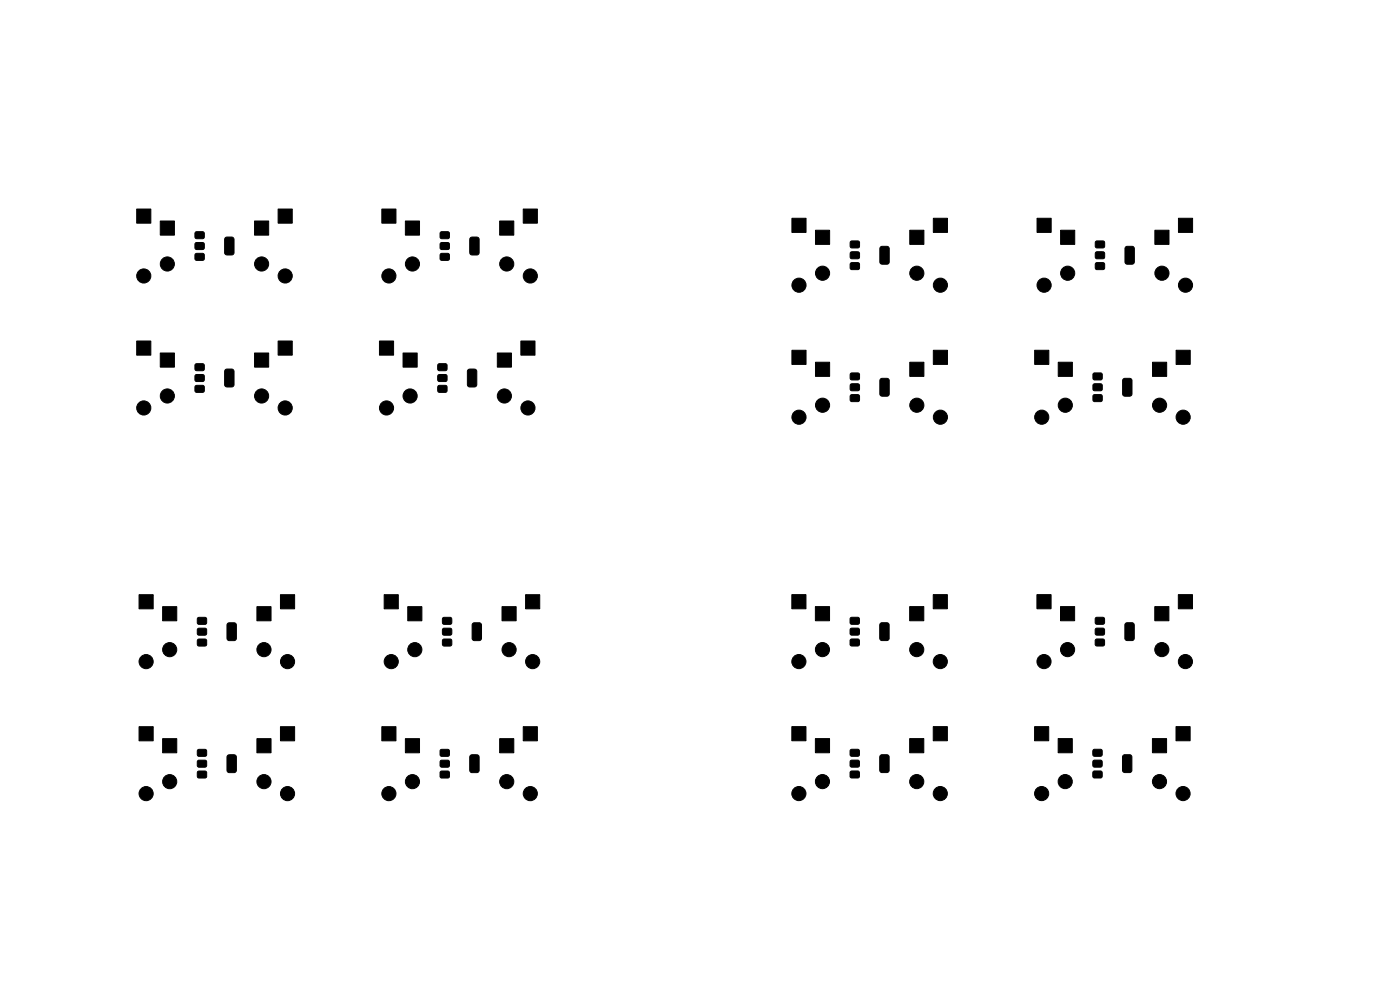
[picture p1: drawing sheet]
<svg xmlns="http://www.w3.org/2000/svg" width="297mm" height="210mm" viewBox="0 0 297 210" stroke-linecap="round" stroke-linejoin="round" font-family="sans-serif">
<g fill="#000" stroke="#000" stroke-width=".21">
<path d="M29 44.3h3v3h-3zM34 46.9h3v3h-3zM41.5 49.2h1.7l.1 .3v1l-.3 .1h-1.5l-.2-.3 .1-.9zM41.4 51.6l.3-.2 1.5 .1 .1 .3v1l-.3 .1h-1.5l-.2-.3zM41.4 53.9l.3-.2 1.5 .1 .1 .3v1l-.3 .1h-1.5l-.2-.3zM47.8 50.4l.2-.1h1.2l.4 .3v3l-.2 .4-1.4 .1-.3-.3-.1-3zM54 46.9h3v3h-3zM59 44.3h3v3h-3zM81 44.3h3v3h-3zM86 46.9h3v3h-3zM93.5 49.2h1.7l.2 .3-.1 1-.3 .1h-1.5l-.1-.3v-.9zM93.4 51.6l.3-.2 1.5 .1 .2 .3-.1 1-.3 .1h-1.5l-.1-.3z"/>
<path d="M93.4 53.9l.3-.2 1.5 .1 .2 .3-.1 1-.3 .1h-1.5l-.1-.3zM99.8 50.4l.2-.1h1.1l.5 .3 .1 3-.3 .4-1.4 .1-.3-.3v-3zM106 46.9h3v3h-3zM111 44.3h3v3h-3zM168 46.3h3v3h-3zM173 48.8h3v3h-3zM180.4 51.3l.3-.2 1.5 .1 .1 .3v.9l-.3 .2-1.5-.1-.2-.3zM180.4 53.6l.3-.2 1.5 .1 .1 .3v.9l-.3 .2-1.5-.1-.2-.3zM180.4 55.9l.3-.2 1.5 .1 .1 .3v.9l-.3 .2-1.5-.1-.2-.3zM186.8 52.4l.2-.1h1.1l.5 .2 .1 3.1-.3 .4h-1.4l-.3-.2v-3.1zM193 48.8h3v3h-3zM198 46.3h3v3h-3z"/>
<path d="M220 46.3h3v3h-3zM225 48.8h3v3h-3zM232.5 51.2h1.7l.2 .3-.1 .9-.3 .2-1.5-.1-.1-.3v-.8zM232.5 53.5h1.7l.2 .3-.1 .9-.3 .2-1.5-.1-.1-.3v-.8zM232.5 55.8h1.7l.2 .3-.1 .9-.3 .2-1.5-.1-.1-.3v-.8zM238.8 52.4l.2-.1h1.1l.5 .2 .1 3.1-.3 .4h-1.4l-.3-.2v-3.1zM245 48.8h3v3h-3zM250 46.3h3v3h-3zM29 72.3h3v3h-3zM34 74.9h3v3h-3zM41.4 77.3l.3-.2 1.5 .1 .1 .3v1l-.3 .1h-1.5l-.2-.3zM41.4 79.6l.3-.2 1.5 .1 .1 .3v1l-.3 .1h-1.5l-.2-.3z"/>
<path d="M47.8 78.4l.2-.1h1.2l.4 .3v3l-.2 .4-1.4 .1-.3-.3-.1-3zM54 74.9h3v3h-3zM59 72.3h3v3h-3zM80.5 72.3h3v3h-3zM85.5 74.9h3v3h-3zM92.9 77.3l.3-.2 1.5 .1 .1 .3v1l-.3 .1h-1.5l-.2-.3zM92.9 79.6l.3-.2 1.5 .1 .1 .3v1l-.3 .1h-1.5l-.2-.3zM99.3 78.4l.2-.1h1.2l.4 .3v3l-.2 .4-1.4 .1-.3-.3-.1-3zM105.5 74.9h3v3h-3zM110.5 72.3h3v3h-3zM168 74.3h3v3h-3zM173 76.8h3v3h-3z"/>
<path d="M180.5 79.2h1.7l.1 .3v.9l-.3 .2-1.5-.1-.2-.3 .1-.8zM193 76.8h3v3h-3zM198 74.3h3v3h-3zM219.5 74.3h3v3h-3zM224.5 76.8h3v3h-3zM232 79.2h1.7l.1 .3v.9l-.3 .2-1.5-.1-.2-.3 .1-.8zM244.5 76.8h3v3h-3zM249.5 74.3h3v3h-3zM41.4 81.9l.3-.2 1.5 .1 .1 .3v1l-.3 .1h-1.5l-.2-.3zM93 81.8h1.7l.1 .3v1l-.3 .1h-1.5l-.2-.3 .1-.9zM180.5 81.5h1.7l.1 .3v.9l-.3 .2-1.5-.1-.2-.3 .1-.8zM180.5 83.8h1.7l.1 .3v.9l-.3 .2-1.5-.1-.2-.3 .1-.8z"/>
<path d="M186.8 80.4l.2-.1h1.1l.5 .2 .1 3.1-.3 .4h-1.4l-.3-.2v-3.1zM232 81.5h1.7l.1 .3v.9l-.3 .2-1.5-.1-.2-.3 .1-.8zM232 83.8h1.7l.1 .3v.9l-.3 .2-1.5-.1-.2-.3 .1-.8zM238.3 80.4l.2-.1h1.2l.4 .2v3.1l-.2 .4h-1.4l-.3-.2-.1-3.1zM29.5 126.2h3v3h-3zM34.5 128.7h3v3h-3zM42 131h1.7l.2 .3-.1 1-.3 .2-1.5-.1-.1-.3v-.9zM42 133.3h1.7l.2 .3-.1 1-.3 .2-1.5-.1-.1-.3v-.9zM42 135.6h1.7l.2 .3-.1 1-.3 .2-1.5-.1-.1-.3v-.9zM48.3 132.2l.2-.1h1.1l.5 .3 .1 3-.3 .4-1.4 .1-.3-.3v-3zM54.5 128.7h3v3h-3zM59.5 126.2h3v3h-3z"/>
<path d="M81.5 126.2h3v3h-3zM86.5 128.7h3v3h-3zM94 131h1.7l.1 .3v1l-.3 .2-1.5-.1-.2-.3 .1-.9zM94 133.3h1.7l.1 .3v1l-.3 .2-1.5-.1-.2-.3 .1-.9zM94 135.6h1.7l.1 .3v1l-.3 .2-1.5-.1-.2-.3 .1-.9zM100.3 132.2l.2-.1h1.2l.4 .3v3l-.2 .4-1.4 .1-.3-.3-.1-3zM106.5 128.7h3v3h-3zM111.5 126.2h3v3h-3zM168 126.1h3v3h-3zM173 128.7h3v3h-3zM180.4 131.1l.3-.2 1.5 .1 .1 .3v1l-.3 .1h-1.5l-.2-.3zM180.4 133.4l.3-.2 1.5 .1 .1 .3v1l-.3 .1h-1.5l-.2-.3z"/>
<path d="M180.5 135.6h1.7l.1 .3v1l-.3 .1h-1.5l-.2-.3v-.9zM186.8 132.2l.2-.1h1.1l.5 .3v3l-.2 .4-1.4 .1-.3-.3-.1-3zM193 128.7h3v3h-3zM198 126.1h3v3h-3zM220 126.1h3v3h-3zM225 128.7h3v3h-3zM232.4 131.1l.3-.2 1.5 .1 .1 .3v1l-.3 .1h-1.5l-.2-.3zM232.4 133.4l.3-.2 1.5 .1 .1 .3v1l-.3 .1h-1.5l-.2-.3zM232.5 135.6h1.7l.1 .3v1l-.3 .1h-1.5l-.2-.3v-.9zM238.8 132.2l.2-.1h1.1l.5 .3v3l-.2 .4-1.4 .1-.3-.3-.1-3zM245 128.7h3v3h-3zM250 126.1h3v3h-3z"/>
<path d="M29.5 154.2h3v3h-3zM34.5 156.7h3v3h-3zM42 159h1.7l.2 .3-.1 1-.3 .2-1.5-.1-.1-.3v-.9zM54.5 156.7h3v3h-3zM59.5 154.2h3v3h-3zM81 154.2h3v3h-3zM86 156.7h3v3h-3zM93.5 159h1.7l.2 .3-.1 1-.3 .2-1.5-.1-.1-.3v-.9zM106 156.7h3v3h-3zM111 154.2h3v3h-3zM168 154.1h3v3h-3zM173 156.7h3v3h-3z"/>
<path d="M180.4 159.1l.3-.2 1.5 .1 .1 .3v1l-.3 .1h-1.5l-.2-.3zM193 156.7h3v3h-3zM198 154.1h3v3h-3zM219.5 154.1h3v3h-3zM224.5 156.7h3v3h-3zM231.9 159.1l.3-.2 1.5 .1 .1 .3v1l-.3 .1h-1.5l-.2-.3zM244.5 156.7h3v3h-3zM249.5 154.1h3v3h-3zM42 161.3h1.7l.2 .3-.1 1-.3 .2-1.5-.1-.1-.3v-.9zM42 163.6h1.7l.2 .3-.1 1-.3 .1h-1.5l-.1-.3v-.9zM48.3 160.2l.2-.1h1.1l.5 .3 .1 3-.3 .4-1.4 .1-.3-.3v-3zM93.5 161.3h1.7l.2 .3-.1 1-.3 .2-1.5-.1-.1-.3v-.9z"/>
<path d="M93.5 163.6h1.7l.2 .3-.1 1-.3 .1h-1.5l-.1-.3v-.9zM99.8 160.2l.2-.1h1.1l.5 .3 .1 3-.3 .4-1.4 .1-.3-.3v-3zM180.5 161.3h1.7l.1 .3v1l-.3 .1h-1.5l-.2-.3v-.9zM180.4 163.7l.3-.2 1.5 .1 .1 .3v1l-.3 .1h-1.5l-.2-.3zM186.8 160.2l.2-.1h1.1l.5 .3v3l-.2 .4-1.4 .1-.3-.3-.1-3zM231.9 161.4l.3-.2 1.5 .1 .1 .3v1l-.3 .1h-1.5l-.2-.3zM231.9 163.7l.3-.2 1.5 .1 .1 .3v1l-.3 .1h-1.5l-.2-.3zM238.3 160.2l.2-.1h1.1l.5 .3v3l-.2 .4-1.4 .1-.3-.3-.1-3z"/>
<circle cx="30.5" cy="58.5" r="1.5"/>
<circle cx="35.5" cy="56" r="1.5"/>
<circle cx="55.5" cy="56" r="1.5"/>
<circle cx="60.5" cy="58.5" r="1.5"/>
<circle cx="82.5" cy="58.5" r="1.5"/>
<circle cx="87.5" cy="56" r="1.5"/>
<circle cx="107.5" cy="56" r="1.5"/>
<circle cx="112.5" cy="58.5" r="1.5"/>
<circle cx="174.5" cy="58" r="1.5"/>
<circle cx="194.5" cy="58" r="1.5"/>
<circle cx="226.5" cy="58" r="1.5"/>
<circle cx="246.5" cy="58" r="1.5"/>
<circle cx="169.5" cy="60.5" r="1.5"/>
<circle cx="199.5" cy="60.5" r="1.5"/>
<circle cx="221.5" cy="60.5" r="1.5"/>
<circle cx="251.5" cy="60.5" r="1.5"/>
<circle cx="30.5" cy="86.5" r="1.5"/>
<circle cx="35.5" cy="84" r="1.5"/>
<circle cx="55.5" cy="84" r="1.5"/>
<circle cx="60.5" cy="86.5" r="1.5"/>
<circle cx="82" cy="86.5" r="1.5"/>
<circle cx="87" cy="84" r="1.5"/>
<circle cx="107" cy="84" r="1.5"/>
<circle cx="112" cy="86.5" r="1.5"/>
<circle cx="169.5" cy="88.5" r="1.5"/>
<circle cx="174.5" cy="86" r="1.5"/>
<circle cx="194.5" cy="86" r="1.5"/>
<circle cx="199.5" cy="88.5" r="1.5"/>
<circle cx="221" cy="88.5" r="1.5"/>
<circle cx="226" cy="86" r="1.5"/>
<circle cx="246" cy="86" r="1.5"/>
<circle cx="251" cy="88.5" r="1.5"/>
<circle cx="36" cy="137.8" r="1.5"/>
<circle cx="56" cy="137.8" r="1.5"/>
<circle cx="88" cy="137.8" r="1.5"/>
<circle cx="108" cy="137.8" r="1.5"/>
<circle cx="174.5" cy="137.8" r="1.5"/>
<circle cx="194.5" cy="137.8" r="1.5"/>
<circle cx="226.5" cy="137.8" r="1.5"/>
<circle cx="246.5" cy="137.8" r="1.5"/>
<circle cx="31" cy="140.3" r="1.5"/>
<circle cx="61" cy="140.3" r="1.5"/>
<circle cx="83" cy="140.3" r="1.5"/>
<circle cx="113" cy="140.3" r="1.5"/>
<circle cx="169.5" cy="140.3" r="1.5"/>
<circle cx="199.5" cy="140.3" r="1.5"/>
<circle cx="221.5" cy="140.3" r="1.5"/>
<circle cx="251.5" cy="140.3" r="1.5"/>
<circle cx="31" cy="168.3" r="1.5"/>
<circle cx="36" cy="165.8" r="1.5"/>
<circle cx="56" cy="165.8" r="1.5"/>
<circle cx="61" cy="168.3" r="1.5"/>
<circle cx="82.5" cy="168.3" r="1.5"/>
<circle cx="87.5" cy="165.8" r="1.5"/>
<circle cx="107.5" cy="165.8" r="1.5"/>
<circle cx="112.5" cy="168.3" r="1.5"/>
<circle cx="169.5" cy="168.3" r="1.5"/>
<circle cx="174.5" cy="165.8" r="1.5"/>
<circle cx="194.5" cy="165.8" r="1.5"/>
<circle cx="199.5" cy="168.3" r="1.5"/>
<circle cx="221" cy="168.3" r="1.5"/>
<circle cx="226" cy="165.8" r="1.5"/>
<circle cx="246" cy="165.8" r="1.5"/>
<circle cx="251" cy="168.3" r="1.5"/>
</g>
</svg>
